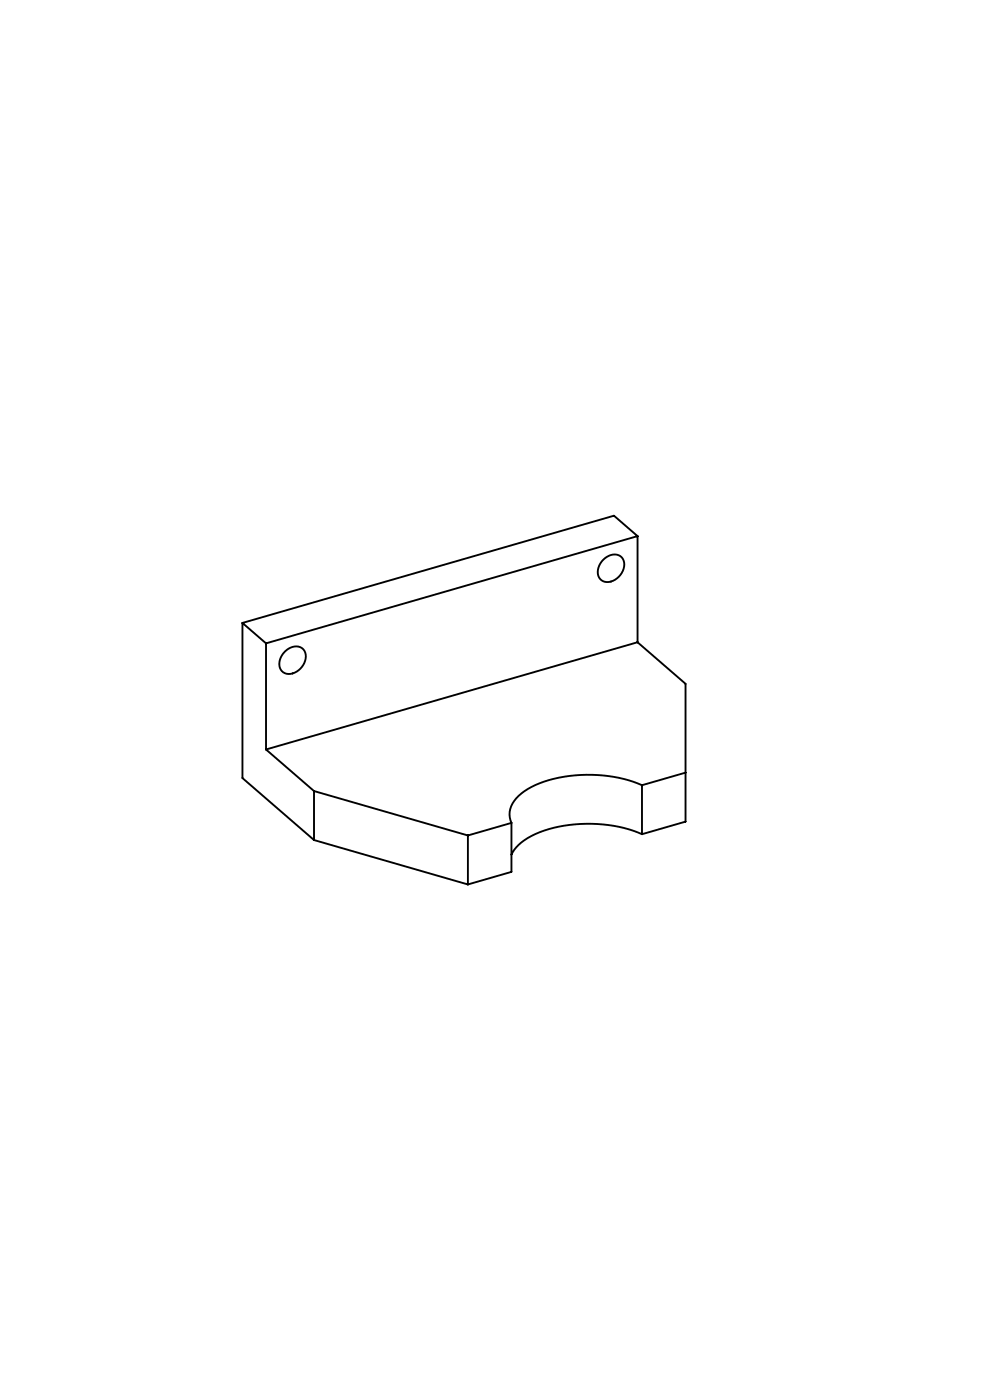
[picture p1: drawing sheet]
<svg xmlns="http://www.w3.org/2000/svg" width="210mm" height="297mm" viewBox="0 0 210 297" stroke-linecap="round" stroke-linejoin="round" font-family="sans-serif">
<g fill="none" stroke="#000" stroke-width=".4">
<path d="M128 118.8a2.66 2.66 0 0 1 4.1-.2 3.6 3.6 0 0 1-4.1 4.7 2.51 2.51 0 0 1-.7-3.7zM135.2 113.7v22.6M135.2 113.7l-78.8 22.8M135.2 113.7l-5-4.3-78.8 22.8M51.4 132.2v32.9l15.2 13.1M51.4 132.2l5 4.3M56.4 136.5v22.5M60.4 138.3a2.66 2.66 0 0 1 4.2-.2 3.6 3.6 0 0 1-4.2 4.7 2.51 2.51 0 0 1-.6-3.7zM135.2 136.3l-78.8 22.7M135.2 136.3l10.2 8.8v29.2l-9.2 2.7M56.4 159l10.2 8.8M66.6 178.2l32.7 9.4"/>
<path d="M66.6 167.8v10.4M66.6 167.8l32.7 9.4M99.3 177.2v10.4M108.5 174.6l-9.2 2.6M108.5 174.6v10.4l-9.2 2.6M136.2 166.6a29.9 29.9 0 0 0-23.4 .3 7.6 7.6 0 0 0-4.7 5.3 4.4 4.4 0 0 0 .4 2.4M136.2 177a29.9 29.9 0 0 0-23.4 .3 9 9 0 0 0-4.3 4M136.2 166.6v10.4M145.4 163.9l-9.2 2.7"/>
</g>
</svg>
